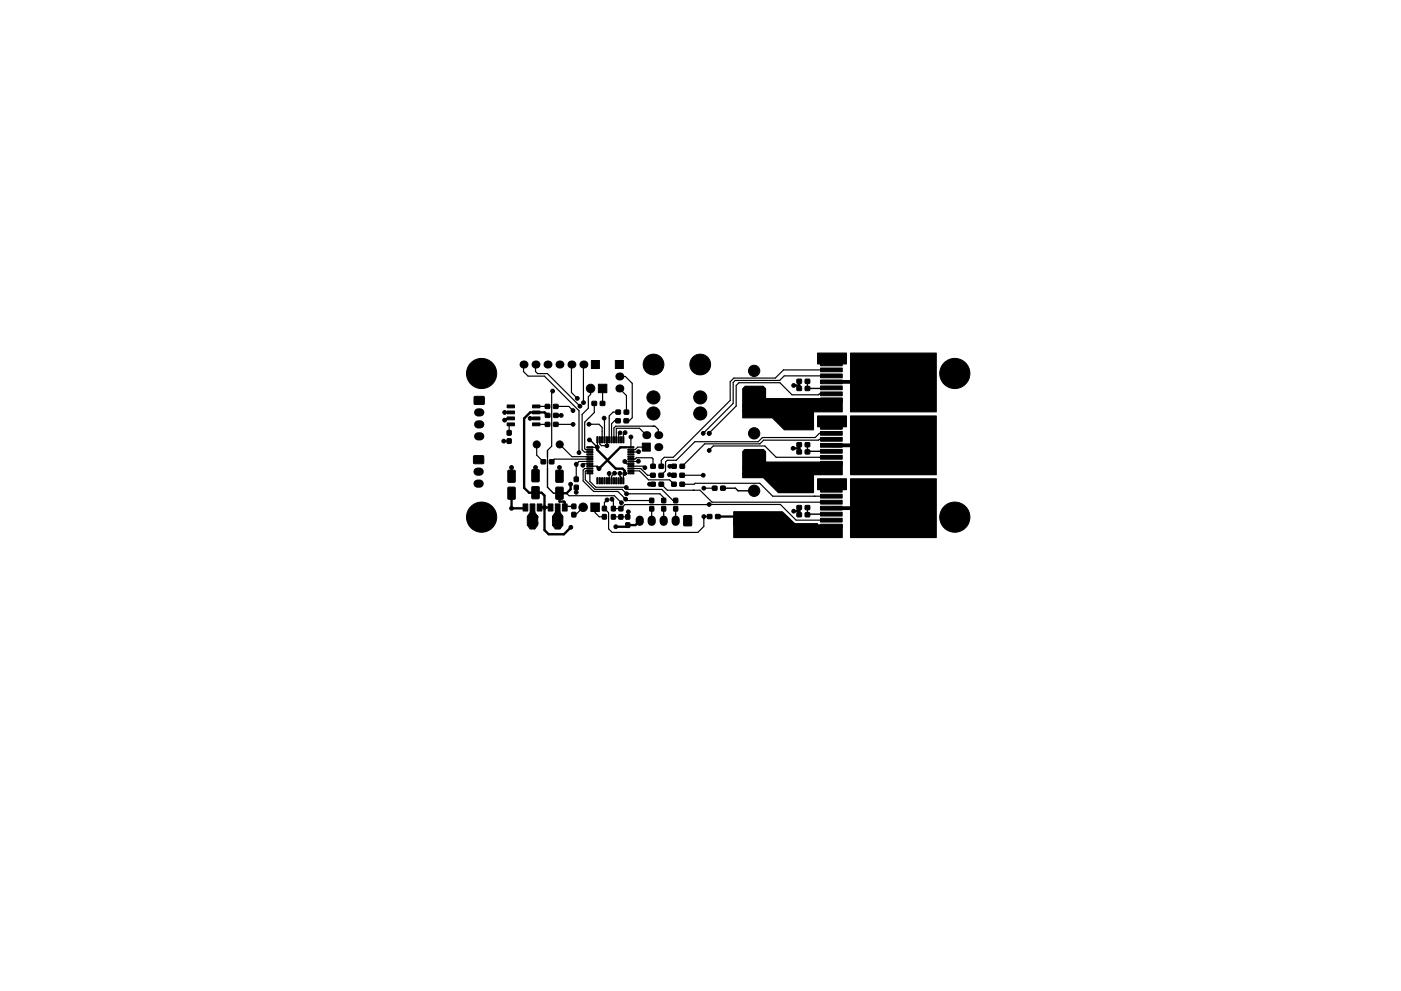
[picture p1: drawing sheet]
<svg xmlns="http://www.w3.org/2000/svg" width="297mm" height="210mm" viewBox="0 0 297 210" stroke-linecap="round" stroke-linejoin="round" font-family="sans-serif">
<g fill="#000" stroke="#000" stroke-width=".21">
<path d="M125.4 76.5h1.7v1.7h-1.7zM130.5 76.5h1.7v1.7h-1.7zM174 76.8h4.6v.8h-4.6zM174 78.1h4.6v.8h-4.6zM100.4 96.7h2.1v1.6h-2zM100.6 84.2l2-.1v1.6l-2 .1zM107.5 93.1h.9l-.1 1-.8-.1zM107.5 91.4h.9l-.1 .9h-.8zM107.7 99.8l1.3-.1 .2 .2 .1 2.2-.2 .2h-1.2l-.2-.1zM107.5 85.9h1.6v.6h-1.6zM107.5 87.2h1.6v.6h-1.6zM107.5 88.5h1.6v.6h-1.6z"/>
<path d="M107.5 89.7h1.6v.6h-1.6zM112.8 99.7l1.3-.1 .2 .2v2.2l-.1 .2h-1.2l-.2-.1zM112.9 89.7h1.6v.6h-1.6zM112.9 88.5h1.6v.6h-1.6zM112.9 87.2h1.6v.6h-1.6zM112.9 85.9h1.6v.6h-1.6zM114.7 97.6h.9l.1 .8h-.9zM115.6 85.8h.9v.8h-.9zM115.6 89.6h.9l.1 .8-.9 .1zM115.7 87.7h.8l.1 .8-.9 .1zM116.5 97.6h.9v.8h-.9zM117.4 85.8h.9v.8h-.9z"/>
<path d="M117.4 89.6h.9v.8l-.9 .1zM117.4 87.7h.9v.8l-.9 .1zM117.9 99.8l1.3-.1 .2 .2v2.2l-.1 .2h-1.3l-.2-.1zM124.4 99.3h1.3v.2h-1.3zM124.4 98.8h1.3v.2h-1.3zM124.4 98.3h1.3v.2h-1.3zM124.4 97.8h1.3v.2h-1.3zM124.4 97.3h1.3v.2h-1.3zM124.4 96.8h1.3v.2h-1.3zM124.4 96.3h1.3v.2h-1.3zM124.4 95.8h1.3v.2h-1.3zM124.4 95.3h1.3v.2h-1.3z"/>
<path d="M124.4 94.8h1.3v.2h-1.3zM125.5 85.2h.9l.1 .8h-.9zM126.5 92.7h.3v1.3h-.3zM127 92.7h.3v1.3h-.3zM127.5 92.7h.3v1.3h-.3zM127.3 85.2h.9v.8h-.9zM128 92.7h.3v1.3h-.3zM126.9 81.5h1.8v1.8h-1.8zM128.5 92.7h.3v1.3h-.3zM129 92.7h.3v1.3h-.3zM129.5 92.7h.3v1.3h-.3zM130 92.7h.3v1.3h-.3z"/>
<path d="M130.5 92.7h.3v1.3h-.3zM131 92.7h.3v1.3h-.3zM130.6 88.9h.9v.8h-.9zM130.6 87h.9v.8l-.9 .1zM131.5 92.7h.3v1.3h-.3zM132 92.7h.3v1.3h-.3zM132.3 88.9h.9v.8h-.9zM133.1 94.8h1.3v.2h-1.3zM133.1 95.3h1.3v.2h-1.3zM133.1 95.8h1.3v.2h-1.3zM133.1 96.3h1.3v.2h-1.3zM133.1 96.8h1.3v.2h-1.3z"/>
<path d="M133.1 97.3h1.3v.2h-1.3zM133.1 97.8h1.3v.2h-1.3zM133.1 98.3h1.3v.2h-1.3zM133.1 98.8h1.3v.2h-1.3zM133.1 99.3h1.3v.2h-1.3zM132.4 87h.9v.8l-.9 .1zM136.2 94h1.7v1.7h-1.7zM138 98.5h.9v.8h-.9zM139.8 98.5h.8l.1 .8h-.9zM142.4 98.5h.9l.1 .8h-.9zM144.2 98.5h.9v.8h-.9zM158.7 95.7h2.4v2.4h-2.4z"/>
<path d="M158.7 82.5h2.4v2.4h-2.4zM169 80.5h.9v.8h-.9zM169 93.9h.9v.8l-.9 .1zM169 82h.9v.8h-.9zM169 95.5h.9v.8h-.9zM170.7 80.5h.9l.1 .8h-.9zM170.7 93.9h.9l.1 .8-.9 .1zM170.7 82h.9l.1 .8h-.9zM170.7 95.5h.9l.1 .8h-.9zM174 79.4h4.6v.8h-4.6zM174 80.6h4.6v.8h-4.6zM174 81.9h4.6v.8h-4.6z"/>
<path d="M174 83.2h4.6v.8h-4.6zM174 84.4h4.6v.8h-4.6zM174 90.3h4.6v.8h-4.6zM174 91.5h4.6v.8h-4.6zM174 92.8h4.6v.8h-4.6zM174 94.1h4.6v.8h-4.6zM174 95.4h4.6v.8h-4.6zM174 96.6h4.6v.8h-4.6zM174 97.9h4.6v.8h-4.6zM180.7 75.6h9.4v10.8h-9.4zM180.7 89.1h9.4v10.8h-9.4zM107.7 103.4l1.3-.1 .2 .2 .1 2.2-.2 .2h-1.2l-.2-.1z"/>
<path d="M112.5 108.6h.8l.7 1h-2.2zM110.9 106.9h1v1.5h-1zM112.4 106.9h1v1.8h-1zM111.8 111.4h2.2l-.6 .8h-1zM111.8 109.6h2.2v1.8h-2.2zM112.8 103.3l1.3-.1 .2 .2v2.2l-.1 .2h-1.2l-.2-.1zM113.9 106.9h1v1.5h-1zM117.8 108.6h.8l.7 1h-2.2zM116.2 106.9h1v1.5h-1zM117.7 106.9h1v1.8h-1zM117.9 103.4l1.3-.1 .2 .2v2.2l-.1 .2h-1.3l-.2-.1zM117.1 109.6h2.2v1.8h-2.2z"/>
<path d="M117.1 111.4h2.2l-.6 .8h-1zM119.2 106.9h1v1.5h-1zM121.3 107h.8v.9h-.9zM121.3 108.7h.8v1l-.9-.1zM121.8 101.2h.8v1l-.8-.1zM121.8 103h.8v.9h-.8zM124.4 100.3h1.3v.2h-1.3zM124.4 99.8h1.3v.2h-1.3zM126.5 101.4h.3v1.3h-.3zM125.3 106.7h1.8v1.8h-1.8zM127 101.4h.3v1.3h-.3zM127.5 101.4h.3v1.3h-.3z"/>
<path d="M128 101.4h.3v1.3h-.3zM127.7 107.4l.9 .1-.1 .9-.8-.1zM127.7 109.2h.9l-.1 .9h-.8zM128.5 101.4h.3v1.3h-.3zM129 101.4h.3v1.3h-.3zM129.5 101.4h.3v1.3h-.3zM130 101.4h.3v1.3h-.3zM129.6 109.2h.9l-.1 .9h-.8zM129.6 107.5h.9l-.1 .9-.8-.1zM130.5 101.4h.3v1.3h-.3zM131 101.4h.3v1.3h-.3zM131.5 101.4h.3v1.3h-.3z"/>
<path d="M131.2 107.5h.9l-.1 .9-.8-.1zM131.2 109.2h.9l-.1 .9h-.8zM132 101.4h.3v1.3h-.3zM133.1 99.8h1.3v.2h-1.3zM133.1 100.3h1.3v.2h-1.3zM132.7 109.2h.8v.9h-.8zM132.7 111h.8v.9l-.8-.1zM137.8 107.5h.8v.9h-.8zM137.8 105.7l.8 .1v.9l-.8-.1zM138 100.4h.9v.8l-.9 .1zM138 102.3h.9v.8l-.9 .1zM139.7 100.4h.9l.1 .8-1 .1z"/>
<path d="M139.8 102.3h.8l.1 .8-.9 .1zM140.3 107.5h.8v.9h-.8zM140.3 105.7l.8 .1v.9l-.8-.1zM142.4 100.4h.9v.8l-.9 .1zM142.4 102.3h.9l.1 .8-.9 .1zM142.9 105.7l.8 .1-.1 .9-.8-.1zM142.9 107.5h.8l-.1 .9h-.8zM144.2 100.4h.9v.8l-.9 .1zM144.2 102.3h.9v.8l-.9 .1zM145 109.5h1.6v2h-1.6zM150 109.2h.9v.8h-.9zM151.1 103.2h.9v.8h-.9z"/>
<path d="M151.7 109.2h.9l.1 .8h-.9zM152.8 103.2h.9v.8h-.9zM158.7 110.4h2.4v2.4h-2.4zM169 107.3h.9v.8h-.9zM169 108.8h.9v.8h-.9zM170.7 107.3h.9l.1 .8h-.9zM170.7 108.8h.9l.1 .8h-.9zM174 111.2h4.6v.8h-4.6zM174 110h4.6v.8h-4.6zM174 108.7h4.6v.8h-4.6zM174 107.4h4.6v.8h-4.6zM174 106.1h4.6v.8h-4.6z"/>
<path d="M174 104.9h4.6v.8h-4.6zM174 103.6h4.6v.8h-4.6zM180.7 102.4h9.4v10.8h-9.4z"/>
<circle cx="102.1" cy="79.2" r="3.2"/>
<circle cx="136.9" cy="77.3" r=".35"/>
<circle cx="137.4" cy="76.2" r=".35"/>
<circle cx="137.4" cy="78.5" r=".35"/>
<circle cx="138.6" cy="77.3" r="2.2"/>
<circle cx="138.6" cy="79" r=".35"/>
<circle cx="138.6" cy="75.7" r=".35"/>
<circle cx="139.7" cy="76.2" r=".35"/>
<circle cx="139.7" cy="78.5" r=".35"/>
<circle cx="140.2" cy="77.3" r=".35"/>
<circle cx="146.8" cy="77.3" r=".35"/>
<circle cx="147.3" cy="76.2" r=".35"/>
<circle cx="147.3" cy="78.5" r=".35"/>
<circle cx="148.5" cy="77.3" r="2.2"/>
<circle cx="148.5" cy="79" r=".35"/>
<circle cx="148.5" cy="75.7" r=".35"/>
<circle cx="149.6" cy="78.5" r=".35"/>
<circle cx="149.6" cy="76.2" r=".35"/>
<circle cx="150.1" cy="77.3" r=".35"/>
<circle cx="159.9" cy="78.7" r="1.2"/>
<circle cx="173.9" cy="75.7" r=".5"/>
<circle cx="175.1" cy="75.7" r=".5"/>
<circle cx="176.4" cy="75.7" r=".5"/>
<circle cx="177.7" cy="75.7" r=".5"/>
<circle cx="178.9" cy="75.7" r=".5"/>
<circle cx="181.6" cy="78.4" r=".5"/>
<circle cx="181.6" cy="76.4" r=".5"/>
<circle cx="183.5" cy="76.4" r=".5"/>
<circle cx="183.5" cy="78.4" r=".5"/>
<circle cx="185.4" cy="78.4" r=".5"/>
<circle cx="185.4" cy="76.4" r=".5"/>
<circle cx="187.3" cy="78.4" r=".5"/>
<circle cx="187.3" cy="76.4" r=".5"/>
<circle cx="189.2" cy="78.4" r=".5"/>
<circle cx="189.2" cy="76.4" r=".5"/>
<circle cx="202.4" cy="79.2" r="3.2"/>
<circle cx="106.8" cy="93.6" r=".4"/>
<circle cx="107" cy="89.1" r=".4"/>
<circle cx="107" cy="87.5" r=".4"/>
<circle cx="108.5" cy="99.2" r=".4"/>
<circle cx="112.4" cy="88.8" r=".4"/>
<circle cx="113.5" cy="99.2" r=".4"/>
<circle cx="113.8" cy="94.3" r=".75"/>
<circle cx="117.2" cy="83" r=".4"/>
<circle cx="118.6" cy="99.2" r=".4"/>
<circle cx="118.7" cy="94.3" r=".75"/>
<circle cx="119" cy="88.1" r=".4"/>
<circle cx="121.5" cy="87.1" r=".4"/>
<circle cx="121.5" cy="90" r=".4"/>
<circle cx="122.2" cy="98.5" r=".4"/>
<circle cx="122.4" cy="84.5" r=".4"/>
<circle cx="122.8" cy="96" r=".4"/>
<circle cx="123" cy="86.2" r=".4"/>
<circle cx="123.6" cy="98.7" r=".4"/>
<circle cx="123.7" cy="85.4" r=".4"/>
<circle cx="124.9" cy="90" r=".4"/>
<circle cx="125" cy="93.3" r=".4"/>
<circle cx="125.2" cy="82.4" r=".9"/>
<circle cx="126.6" cy="94.9" r=".4"/>
<circle cx="127" cy="99.4" r=".4"/>
<circle cx="128.1" cy="88.7" r=".4"/>
<circle cx="128.7" cy="94.6" r=".4"/>
<circle cx="131.5" cy="91.8" r=".4"/>
<circle cx="132.5" cy="97.9" r=".4"/>
<circle cx="132.5" cy="91.8" r=".4"/>
<circle cx="133.8" cy="92.7" r=".4"/>
<circle cx="135.3" cy="97.9" r=".4"/>
<circle cx="135.4" cy="95.8" r=".4"/>
<circle cx="136.7" cy="99.2" r=".4"/>
<circle cx="138.5" cy="84.3" r="1.39"/>
<circle cx="138.5" cy="87.7" r="1.39"/>
<circle cx="142" cy="98.9" r=".4"/>
<circle cx="148.5" cy="84.3" r="1.39"/>
<circle cx="148.5" cy="87.7" r="1.39"/>
<circle cx="149.1" cy="91.9" r=".4"/>
<circle cx="150.4" cy="95.6" r=".4"/>
<circle cx="150.4" cy="91.9" r=".4"/>
<circle cx="158" cy="86.1" r=".5"/>
<circle cx="158" cy="99.3" r=".5"/>
<circle cx="159.3" cy="86.1" r=".5"/>
<circle cx="159.3" cy="99.3" r=".5"/>
<circle cx="159.9" cy="91.9" r="1.2"/>
<circle cx="160.5" cy="86.1" r=".5"/>
<circle cx="160.5" cy="99.3" r=".5"/>
<circle cx="161.8" cy="99.3" r=".5"/>
<circle cx="161.8" cy="86.1" r=".5"/>
<circle cx="168.1" cy="95.1" r=".4"/>
<circle cx="168.3" cy="81.8" r=".4"/>
<circle cx="173.9" cy="89" r=".5"/>
<circle cx="175.1" cy="89" r=".5"/>
<circle cx="176.4" cy="89" r=".5"/>
<circle cx="177.7" cy="89" r=".5"/>
<circle cx="178.9" cy="89" r=".5"/>
<circle cx="181.6" cy="94.5" r=".5"/>
<circle cx="181.6" cy="98.7" r=".5"/>
<circle cx="181.6" cy="96.8" r=".5"/>
<circle cx="181.6" cy="90.4" r=".5"/>
<circle cx="181.6" cy="83.4" r=".5"/>
<circle cx="181.6" cy="81" r=".5"/>
<circle cx="181.6" cy="92.3" r=".5"/>
<circle cx="181.6" cy="85.3" r=".5"/>
<circle cx="183.5" cy="90.4" r=".5"/>
<circle cx="183.5" cy="94.5" r=".5"/>
<circle cx="183.5" cy="98.7" r=".5"/>
<circle cx="183.5" cy="85.3" r=".5"/>
<circle cx="183.5" cy="80.9" r=".5"/>
<circle cx="183.5" cy="92.3" r=".5"/>
<circle cx="183.5" cy="96.8" r=".5"/>
<circle cx="183.5" cy="83.4" r=".5"/>
<circle cx="185.4" cy="90.4" r=".5"/>
<circle cx="185.4" cy="94.5" r=".5"/>
<circle cx="185.4" cy="92.3" r=".5"/>
<circle cx="185.4" cy="83.4" r=".5"/>
<circle cx="185.4" cy="85.3" r=".5"/>
<circle cx="185.4" cy="80.9" r=".5"/>
<circle cx="185.4" cy="96.8" r=".5"/>
<circle cx="185.4" cy="98.7" r=".5"/>
<circle cx="187.3" cy="90.4" r=".5"/>
<circle cx="187.3" cy="92.3" r=".5"/>
<circle cx="187.3" cy="98.7" r=".5"/>
<circle cx="187.3" cy="94.5" r=".5"/>
<circle cx="187.3" cy="85.3" r=".5"/>
<circle cx="187.3" cy="83.4" r=".5"/>
<circle cx="187.3" cy="80.9" r=".5"/>
<circle cx="187.3" cy="96.8" r=".5"/>
<circle cx="189.2" cy="80.9" r=".5"/>
<circle cx="189.2" cy="83.4" r=".5"/>
<circle cx="189.2" cy="98.7" r=".5"/>
<circle cx="189.2" cy="90.4" r=".5"/>
<circle cx="189.2" cy="92.3" r=".5"/>
<circle cx="189.2" cy="85.3" r=".5"/>
<circle cx="189.2" cy="96.8" r=".5"/>
<circle cx="189.2" cy="94.5" r=".5"/>
<circle cx="194.4" cy="85" r=".35"/>
<circle cx="194.4" cy="94.5" r=".35"/>
<circle cx="194.9" cy="95.6" r=".35"/>
<circle cx="194.9" cy="93.3" r=".35"/>
<circle cx="194.9" cy="86.1" r=".35"/>
<circle cx="194.9" cy="83.8" r=".35"/>
<circle cx="196.1" cy="94.5" r="2.2"/>
<circle cx="196.1" cy="85" r="2.2"/>
<circle cx="196.1" cy="96.1" r=".35"/>
<circle cx="196.1" cy="83.3" r=".35"/>
<circle cx="196.1" cy="86.6" r=".35"/>
<circle cx="196.1" cy="92.8" r=".35"/>
<circle cx="197.3" cy="95.6" r=".35"/>
<circle cx="197.3" cy="83.8" r=".35"/>
<circle cx="197.3" cy="86.1" r=".35"/>
<circle cx="197.3" cy="93.3" r=".35"/>
<circle cx="197.7" cy="94.5" r=".35"/>
<circle cx="197.7" cy="85" r=".35"/>
<circle cx="102.1" cy="109.7" r="3.2"/>
<circle cx="108.5" cy="107.8" r=".4"/>
<circle cx="112.4" cy="109.7" r=".4"/>
<circle cx="112.4" cy="111" r=".4"/>
<circle cx="113.7" cy="109.7" r=".4"/>
<circle cx="113.7" cy="111" r=".4"/>
<circle cx="115.4" cy="107.7" r=".4"/>
<circle cx="117.6" cy="109.7" r=".4"/>
<circle cx="117.6" cy="111" r=".4"/>
<circle cx="118.9" cy="111" r=".4"/>
<circle cx="118.9" cy="109.7" r=".4"/>
<circle cx="121" cy="102.7" r=".4"/>
<circle cx="121" cy="111.9" r=".4"/>
<circle cx="122.2" cy="104.5" r=".4"/>
<circle cx="123.6" cy="107.6" r=".9"/>
<circle cx="128.7" cy="106.1" r=".4"/>
<circle cx="129.2" cy="100.5" r=".4"/>
<circle cx="129.7" cy="105.9" r=".4"/>
<circle cx="130.3" cy="100.4" r=".4"/>
<circle cx="130.6" cy="111.8" r=".4"/>
<circle cx="131.4" cy="100.4" r=".4"/>
<circle cx="131.8" cy="106.7" r=".4"/>
<circle cx="132.5" cy="100.5" r=".4"/>
<circle cx="132.6" cy="105.9" r=".4"/>
<circle cx="132.8" cy="103.4" r=".4"/>
<circle cx="132.8" cy="104.8" r=".4"/>
<circle cx="133.2" cy="108.6" r=".4"/>
<circle cx="137.7" cy="102.7" r=".4"/>
<circle cx="141.9" cy="100.7" r=".4"/>
<circle cx="149.1" cy="100.8" r=".4"/>
<circle cx="149.2" cy="103.6" r=".4"/>
<circle cx="149.2" cy="109.6" r=".4"/>
<circle cx="150.4" cy="107" r=".4"/>
<circle cx="156.7" cy="110.7" r=".5"/>
<circle cx="156.7" cy="109.5" r=".5"/>
<circle cx="156.7" cy="113.3" r=".5"/>
<circle cx="156.7" cy="112" r=".5"/>
<circle cx="159.9" cy="104.1" r="1.2"/>
<circle cx="168.3" cy="108.5" r=".4"/>
<circle cx="173.9" cy="102.4" r=".5"/>
<circle cx="175.1" cy="102.4" r=".5"/>
<circle cx="176.4" cy="102.4" r=".5"/>
<circle cx="177.7" cy="102.4" r=".5"/>
<circle cx="178.9" cy="102.4" r=".5"/>
<circle cx="181.6" cy="112" r=".5"/>
<circle cx="181.6" cy="103.1" r=".5"/>
<circle cx="181.6" cy="110.1" r=".5"/>
<circle cx="181.6" cy="105" r=".5"/>
<circle cx="181.6" cy="107.6" r=".5"/>
<circle cx="183.5" cy="103.1" r=".5"/>
<circle cx="183.5" cy="105" r=".5"/>
<circle cx="183.5" cy="110.1" r=".5"/>
<circle cx="183.5" cy="107.6" r=".5"/>
<circle cx="183.5" cy="112" r=".5"/>
<circle cx="185.4" cy="105" r=".5"/>
<circle cx="185.4" cy="107.6" r=".5"/>
<circle cx="185.4" cy="110.1" r=".5"/>
<circle cx="185.4" cy="103.1" r=".5"/>
<circle cx="185.4" cy="112" r=".5"/>
<circle cx="187.3" cy="105" r=".5"/>
<circle cx="187.3" cy="107.6" r=".5"/>
<circle cx="187.3" cy="110.1" r=".5"/>
<circle cx="187.3" cy="103.1" r=".5"/>
<circle cx="187.3" cy="112" r=".5"/>
<circle cx="189.2" cy="112" r=".5"/>
<circle cx="189.2" cy="103.1" r=".5"/>
<circle cx="189.2" cy="105" r=".5"/>
<circle cx="189.2" cy="107.6" r=".5"/>
<circle cx="189.2" cy="110.1" r=".5"/>
<circle cx="194.4" cy="104" r=".35"/>
<circle cx="194.9" cy="105.2" r=".35"/>
<circle cx="194.9" cy="102.8" r=".35"/>
<circle cx="196.1" cy="104" r="2.2"/>
<circle cx="196.1" cy="105.7" r=".35"/>
<circle cx="196.1" cy="102.4" r=".35"/>
<circle cx="197.3" cy="105.2" r=".35"/>
<circle cx="197.3" cy="102.8" r=".35"/>
<circle cx="197.7" cy="104" r=".35"/>
<circle cx="202.4" cy="109.7" r="3.2"/>
</g>
<path d="M101.4 87.5h.4M101.4 90h.4M101.4 92.6h.4M101.2 100.1h.5M101.2 102.6h.5M135.6 110.3v.4M138.2 110.3v.4M140.7 110.3v.4M143.3 110.3v.4" fill="none" stroke="#000" stroke-width="1.7"/>
<g fill="#000">
<circle cx="111" cy="77.3" r=".85"/>
<circle cx="113.5" cy="77.3" r=".85"/>
<circle cx="116.1" cy="77.3" r=".85"/>
<circle cx="118.6" cy="77.3" r=".85"/>
<circle cx="121.2" cy="77.3" r=".85"/>
<circle cx="123.7" cy="77.3" r=".85"/>
<circle cx="131.3" cy="79.9" r=".85"/>
<circle cx="131.3" cy="82.4" r=".85"/>
<circle cx="137" cy="92.3" r=".85"/>
<circle cx="139.6" cy="94.9" r=".85"/>
<circle cx="139.6" cy="92.3" r=".85"/>
<circle cx="168.1" cy="95.1" r=".25"/>
<circle cx="108.5" cy="107.8" r=".25"/>
</g>
<g fill="none" stroke="#000" stroke-width=".3">
<path d="M107.9 93.6h-1.1M108.3 90v.1M108.5 99.2v1.8M113.5 99.2v1.7M116.1 95.6v1.4M116.1 99.3v4.1l1.2 1.2h1.3M118.6 99.2v1.8M125 93.3l1.6 1.6M136.6 94.9h.4M171.2 80.9v1.5h4.9l.2-.1M171.2 94.4v1.5l.1-.1h5M181.6 94.5h.1"/>
<path d="M181.6 81h.1M181.6 94.5h3.8M181.6 81h1M183.5 94.5h.1M185.4 94.5h.1M112.4 111l.5 .5v.3M112.9 107.8v2.7M117.6 111l.6 .6v.2M118.2 107.8v1.3l.7 .6M121 111.9h.1M121.7 107.4h-1.7l-.3 .3M122.2 103.4v1.1"/>
<path d="M153.3 103.6h2.6l.6 .5h3.4l-.6-.5M171.2 107.7v1.5l.1-.1h5"/>
</g>
<g fill="none" stroke="#000" stroke-width=".5">
<path d="M112.4 88.8h1.3M116.1 88.1l-.6-.6h-3.1l-1.3 1.3v14.7l1.1 1h2.6l.6 .7v7.3l.9 .9h3.3l1.4-1.5M117.9 88.1h1.1M126.6 94.9v.5l4 4h1.4l.5 .5v.6M132.9 94.9h-1.4l-4.5 4.5-.4-.3M168.1 81.8h1.3M168.1 95.1h1.3M169.4 81.8v.6M169.4 95.1v.8M169.4 80.9v.9M169.4 94.4v.7M101.5 100.1h.2"/>
<path d="M108.5 104.6v3.2h2.7l.2-.1M114.4 107.7h2.3M121 102.7v1.1l-.9 .8h-1.5v1.8h1l.1 .2v1.1M135.6 110.5l-.9 .9h-1.6l-.3 .4h-2.2M152.2 109.6h7.4l.3 .3v1.7M168.1 108.5h1.3M169.4 108.5v.7M169.4 107.7v.8"/>
</g>
<g fill="none" stroke="#000" stroke-width=".25">
<path d="M111 77.3v1.5l1 1h3.4l7.4 7.3v8.9M113.5 77.3v1.5l.5 .5h2.1l6.9 6.9M121.2 77.3v6l1.2 1.2M123.7 77.3v8.1M131.3 79.9h1.3l1.4 1.4v7.3l-.6 .7h-.6M174 75.9h.1M174 75.9h5.3M176.3 75.9h.1M176.3 78.5h-10.2l-1.7 1.7h-8.8l-.8 .8v4l-12.1 12h-1.9l-.6 .7v1.2M176.3 79.8h-10l-1 .9h-9.4l-.5 .4v4.5l-6.3 6.3M107 87.5h1.3M108.3 88.8h-.9l-.4 .3"/>
<path d="M108.3 90h-.4v1.8M113.7 90h2.4M113.7 86.2h2.4M113.8 94.3v2.3l1.4 1.4M116.1 97v2.3M117.2 83l-.2 .2v11.5l-.9 .9M117.8 86.2h2.8l.9 .9M117.8 90h3.7M118.7 94.3l2.6 2.6h3.8M122.2 99h.1M124.2 96.9h.1M124.9 90h2.1l.7 .7v2.6"/>
<path d="M125.1 98.9h1.5M125.1 98.4h-1.2l-.3 .3M125.1 99.9l-1 .1v1.8l2 2h5.8l.9 1h7.1l.8 .8v.6M125.1 97.9h-2.3l-.6 .6v3.2M125.1 99.4h-1.1l-.4 .3v2.3l2.3 2.3h5.1l1.9 1.9h5.3M125.1 97.4h-7.6l-.5 .6M125.2 82.4v1.3l-.5 .5v2.4l-1.3 1.3v7.5l.5 .5h1.2M126 85.6v1.9l-2 2.1v5.6l.2 .2h.9M126.6 98.9h.1M126.6 93.3l.1 1.5-1.6 .1M127.2 93.3v.9l.3 .4h1.2v-1.3M127.8 85.6h-.1"/>
<path d="M127.8 82.4v3.2M128.2 88.8v4.5M131 89.3h-.7l-.6 .6v3.4M131.1 87.4h-1.1l-.8 .9v5M131.3 82.4l1.5 1.5v3.5M131.5 91.8l-.3 .3v1.2M132.5 97.9l.4 .5h.9M132.5 91.8l-.3 .4v1.1M133.8 92.7v2.2h-.9M133.8 98.9h2.6l.3 .3M133.8 99.4h2l1.5 1.4h1.1M133.8 99.9h1.8l1.9 1.9h4.5l.9 .9"/>
<path d="M133.8 97.4h.8l.3-.3h3.3l.3 .3v1.5M135.3 97.9h-1.5M135.4 95.8l-1.6 .1M137 94.9h-1.8l-.5 .5h-.9M137 92.3l-1.4-1.4h-4.9v2.4M139.6 92.3v-1.2l-.7-.7h-8.3l-.4 .4v2.5M142 98.9h.9M150.3 95.5l.9-.9h11l2.4 2.4h11.7M173.5 89.1h.5M175 89.1h.3M176.3 83.6h-2.6l-.2 .2h-5.6l-2.5-2.6h-8.7l-.6 .6v4.4l-5.7 5.7M176.3 91.9h-2.6l-.9 .9h-11.2l-.8 .9h-13.5l-3.9 4h-1.9l-.4 .3v1.9l-.9 .9"/>
<path d="M176.3 93.2h-2.6l-.2 .2h-11.6l-.8 .8h-11.7l-4.7 4.7M176.3 89.1h.2M177.5 89.1h.3M178.8 89.1h.5M120.1 104.6l.5 .6h9.7l1.5 1.5M123.6 107.6l-1.5 1.6h-.4M125.1 100.4v1.7l1.2 1.3h6.4l.5 .4h7.1l2.4 2.4h.6M126.4 107.9l-.2-.3v1.2l.8 .8h1.1M128.7 106.1l-.6 .5v1.3l.9 .9v3.4l.8 .8h18.2l1.2-1.3v-2.1h1.2M129.2 100.5h.1M129.2 100.5v1.5M129.6 106.3h.1"/>
<path d="M129.7 105.9l.3 .3v1.7h1.6l.9-.8 33-.1 3.3 3.4h7.5M130.3 100.4l-.6 .6v1M131.4 100.4v.6l.3 .2v.8M131.7 101.3h.1M132.5 100.5l-.3 .2v1.3M133.2 108.9v-.3l-.1 1.1h-3.1M137.7 102.7h.8M138.2 107.9v2.6M140.2 102.7l1.3 1.3h6.9l2.6 2.5h25.3M140.7 107.9v2.6M141.9 100.7l.2 .1h.8M143.3 107.9v2.6"/>
<path d="M144.6 100.8h4.5M144.6 102.7h2.6l.2-.2h13.7l2.7 2.8h12.5M149.2 103.6h2.3M173.5 102.4h5.8"/>
</g>
<path d="M176.3 94.5h9.1M176.3 81h9.1M176.5 89.1v1.3l-.2 .3M176.3 107.8h9.1M176.5 102.4v1.3l-.2 .3" fill="none" stroke="#000" stroke-width=".8"/>
<path d="M173.4 74.9h6.1v2.3h-6.1zM157.5 82.5l.5-.5h3.8l.5 .5v1.9l.1 .2h16.2v2.8h-21.1zM157.5 95.8l.4-.4h3.9l.5 .4v2.1l.1 .1 16.2 .1v2.6h-21.1zM157.5 87h15v4.2h-6.2l-2.5-2.5-6.3-.1zM173.4 88.3h6.1v2.2h-6.1zM180.3 74.9h18.2v12.5h-18.2zM155.6 109.8h6.1l.6 .6v.8l.1 .2h16.2v2.6h-23zM155.6 108.6h10.3l2.6 2.5h4.8l.2 .4h-11.9l.1-.2-.1-1.2-.4-.3h-1l-.2 .2v1.5h-.2v-1.5l-.2-.2h-1l-.5 .5v1l.1 .2h-2.6zM157.5 100.3h15v4.2h-7.5l-3.2-3.1-4.3-.1zM173.4 101.6h6.1v2.3h-6.1zM180.3 101.6h18.2v12.4h-18.2zM180.3 88.3h18.2v12.4h-18.2z" fill="#000" stroke="#000" stroke-width=".25"/>
</svg>
